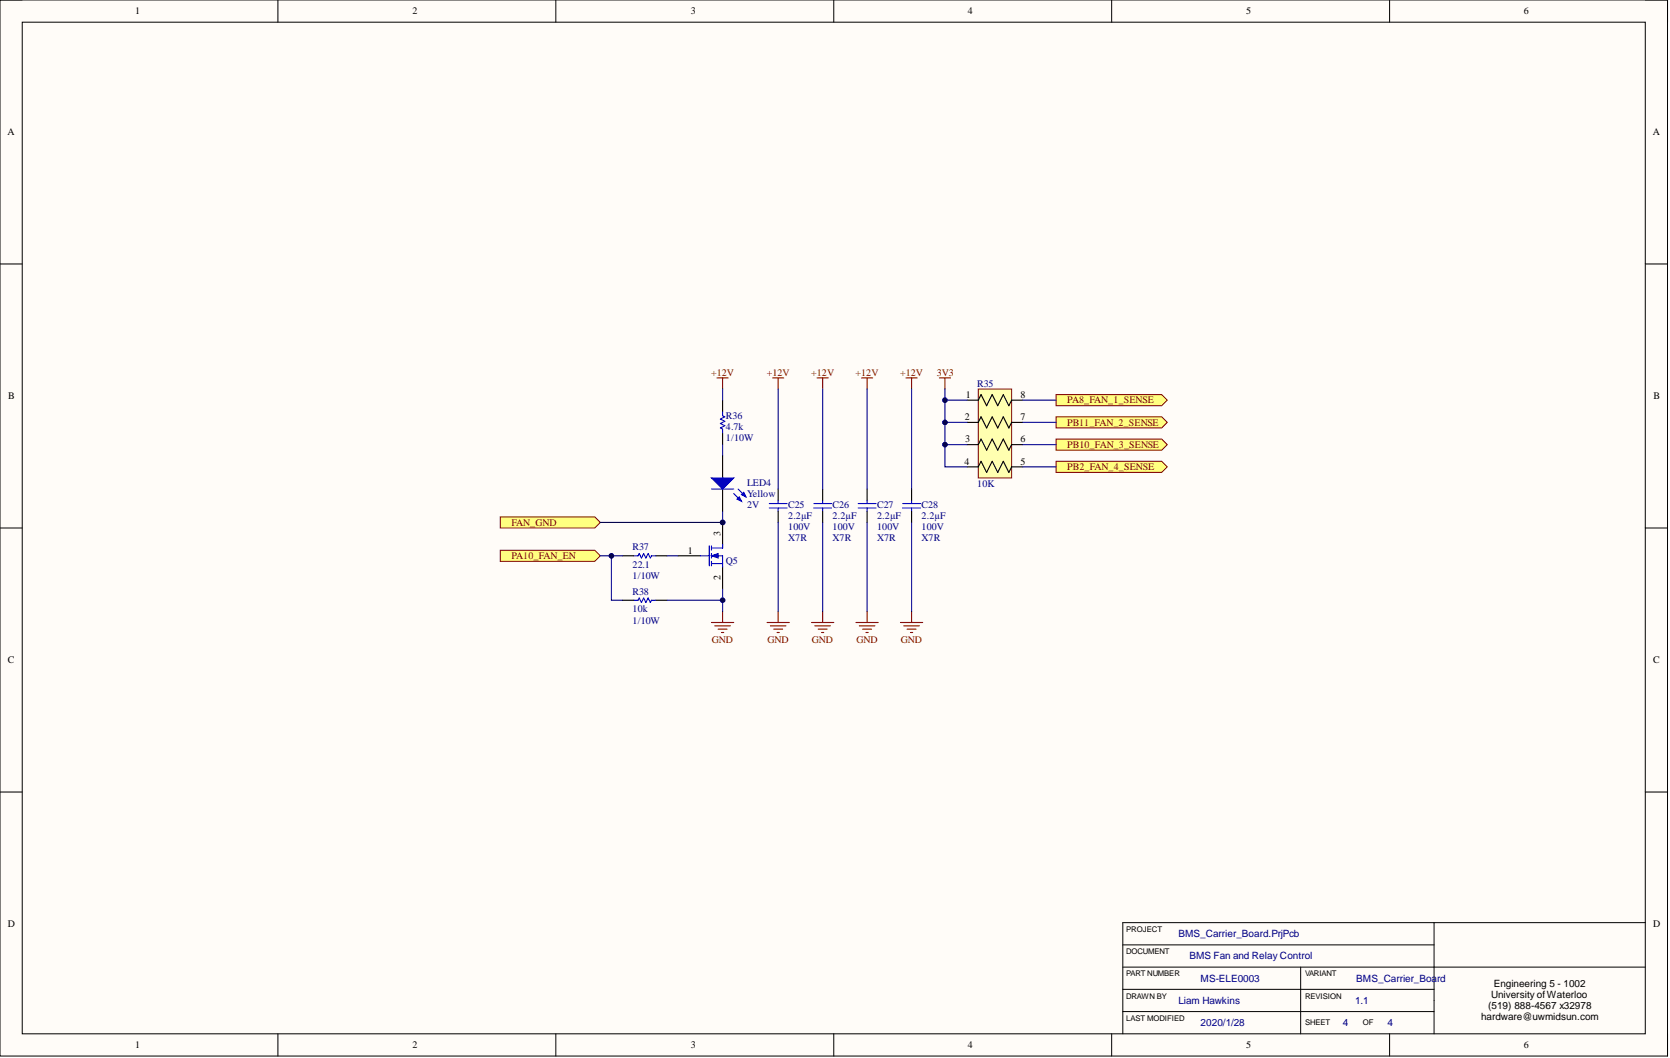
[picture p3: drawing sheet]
<svg xmlns="http://www.w3.org/2000/svg" width="381mm" height="241mm" viewBox="0 0 381 241" stroke-linecap="round" stroke-linejoin="round" font-family="sans-serif">
<defs><g id="words">
<g font-size="2.3">
<text x="30.9" y="3.3">1</text>
<text x="94.1" y="3.3">2</text>
<text x="157.6" y="3.3">3</text>
<text x="220.8" y="3.3">4</text>
<text x="284.3" y="3.3">5</text>
<text x="347.6" y="3.3">6</text>
<text x="1.7" y="30.8">A</text>
<text x="377.1" y="30.8">A</text>
<text x="1.9" y="91.1">B</text>
<text x="220.1" y="95.8">2</text>
<text x="220.3" y="90.8">1</text>
<text x="232.8" y="90.8">8</text>
<text x="232.8" y="95.8">7</text>
<text x="377.2" y="91.1">B</text>
<text x="220.2" y="100.9">3</text>
<text x="232.8" y="100.9">6</text>
<text x="220.1" y="106">4</text>
<text x="232.8" y="106">5</text>
<text x="164.3" y="122.2" transform="rotate(-90 164.3 122.2)">3</text>
<text x="156.9" y="126.3">1</text>
<text x="164.3" y="132.3" transform="rotate(-90 164.3 132.3)">2</text>
<text x="1.8" y="151.3">C</text>
<text x="377.1" y="151.3">C</text>
<text x="1.8" y="211.5">D</text>
<text x="377.1" y="211.5">D</text>
<text x="340.2" y="227.7">University of Waterloo</text>
<text x="340.8" y="225.1">Engineering 5 - 1002</text>
<text x="337.9" y="232.7">hardware@uwmidsun.com</text>
<text x="339.5" y="230.2">(519) 888-4567 x32978</text>
<text x="30.9" y="239.1">1</text>
<text x="94.1" y="239.1">2</text>
<text x="157.6" y="239.1">3</text>
<text x="220.8" y="239.1">4</text>
<text x="284.3" y="239.1">5</text>
<text x="347.6" y="239.1">6</text>
</g>
<g font-size="2.3" fill="#800000">
<text x="162.2" y="85.7">+12V</text>
<text x="174.9" y="85.7">+12V</text>
<text x="185.1" y="85.7">+12V</text>
<text x="195.2" y="85.7">+12V</text>
<text x="205.4" y="85.7">+12V</text>
<text x="213.7" y="85.7">3V3</text>
<text x="243.5" y="92">PA8_FAN_1_SENSE</text>
<text x="243.5" y="97.1">PB11_FAN_2_SENSE</text>
<text x="243.5" y="107.2">PB2_FAN_4_SENSE</text>
<text x="243.5" y="102.2">PB10_FAN_3_SENSE</text>
<text x="116.7" y="119.9">FAN_GND</text>
<text x="116.7" y="127.5">PA10_FAN_EN</text>
<text x="162.4" y="146.5">GND</text>
<text x="175.1" y="146.5">GND</text>
<text x="185.2" y="146.5">GND</text>
<text x="195.4" y="146.5">GND</text>
<text x="205.5" y="146.5">GND</text>
</g>
<g font-size="2.3" fill="#000080">
<text x="222.9" y="88.2">R35</text>
<text x="165.6" y="95.6">R36</text>
<text x="165.6" y="98.1">4.7k</text>
<text x="165.6" y="100.6">1/10W</text>
<text x="170.4" y="113.3">Yellow</text>
<text x="170.4" y="110.8">LED4</text>
<text x="222.9" y="111">10K</text>
<text x="170.4" y="115.9">2V</text>
<text x="179.8" y="118.4">2.2µF</text>
<text x="179.8" y="115.9">C25</text>
<text x="190" y="118.4">2.2µF</text>
<text x="190" y="115.9">C26</text>
<text x="200.1" y="118.4">2.2µF</text>
<text x="200.1" y="115.9">C27</text>
<text x="210.3" y="118.4">2.2µF</text>
<text x="210.3" y="115.9">C28</text>
<text x="144.3" y="125.5">R37</text>
<text x="179.8" y="120.9">100V</text>
<text x="179.8" y="123.5">X7R</text>
<text x="190" y="120.9">100V</text>
<text x="190" y="123.5">X7R</text>
<text x="200.1" y="120.9">100V</text>
<text x="200.1" y="123.5">X7R</text>
<text x="210.3" y="120.9">100V</text>
<text x="210.3" y="123.5">X7R</text>
<text x="144.3" y="129.6">22.1</text>
<text x="165.6" y="128.5">Q5</text>
<text x="144.3" y="135.6">R38</text>
<text x="144.3" y="132.1">1/10W</text>
<text x="144.3" y="139.7">10k</text>
<text x="144.3" y="142.2">1/10W</text>
<text x="268.8" y="213.7">BMS_Carrier_Board.PrjPcb</text>
<text x="271.4" y="218.8">BMS Fan and Relay Control</text>
<text x="273.9" y="223.9">MS-ELE0003</text>
<text x="309.4" y="223.9">BMS_Carrier_Board</text>
<text x="268.8" y="228.9">Liam Hawkins</text>
<text x="309.2" y="228.9">1.1</text>
<text x="273.9" y="234">2020/1/28</text>
<text x="306.4" y="234">4</text>
<text x="316.5" y="234">4</text>
</g>
<g font-size="1.8">
<text x="256.9" y="212.5">PROJECT</text>
<text x="256.9" y="217.6">DOCUMENT</text>
<text x="256.9" y="227.8">DRAWN BY</text>
<text x="256.9" y="222.7">PART NUMBER</text>
<text x="297.8" y="227.8">REVISION</text>
<text x="297.8" y="222.7">VARIANT</text>
<text x="256.9" y="232.8">LAST MODIFIED</text>
<text x="297.8" y="233.8">SHEET</text>
<text x="310.9" y="233.8">OF</text>
</g>
</g></defs>
<path d="M0 0h380.4v240.9h-380.4z" fill-rule="evenodd" fill="#fffcf8"/>
<path d="M0 0h380.4v240.9h-380.4z" fill="none" stroke="#000" stroke-width=".23"/>
<path d="M5.1 5.1h370.3v230.7h-370.3z" fill-rule="evenodd" fill="#fffcf8"/>
<g fill="none" stroke="#000" stroke-width=".23">
<path d="M0 0h5.1M63.4 0v5.1M126.8 0v5.1M190.2 0v5.1M253.6 0v5.1M317 0v5.1M375.4 0h5v5.1M5.1 5.1h370.3v230.7h-370.3zM0 60.2h5.1M375.4 60.2h5M0 120.4h5.1M375.4 120.4h5"/>
<path d="M0 180.6h5.1M375.4 180.6h5M256.2 215.5h71M327.2 210.4v25.4M375.4 210.4h-119.2v25.4M63.4 235.8v5.1M126.8 235.8v5.1M190.2 235.8v5.1M253.6 235.8v5.1M256.2 230.7h71M256.2 220.6h119.2M256.2 225.6h71"/>
<path d="M296.7 220.6v15.2M317 235.8v5.1M380.4 235.8v5.1"/>
</g>
<path d="M114.1 125.5h21.6l1.3 1.3-1.3 1.2h-21.6z" fill-rule="evenodd" fill="#ffff80"/>
<path d="M114.1 125.5h21.6l1.3 1.3-1.3 1.2h-21.6z" fill="none" stroke="#800000" stroke-width=".23"/>
<path d="M114.1 117.9h21.6l1.3 1.3-1.3 1.2h-21.6z" fill-rule="evenodd" fill="#ffff80"/>
<path d="M114.1 117.9h21.6l1.3 1.3-1.3 1.2h-21.6z" fill="none" stroke="#800000" stroke-width=".23"/>
<path d="M163.6 86.2h2.5M164.9 86.2v2.5M164.9 139.4v2.6M162.3 142h5.1M163.1 142.7h3.5M163.8 143.5h2.1M164.6 144.3h.5" fill="none" stroke="#800000" stroke-width=".25"/>
<path d="M164.9 93.8v1l.5 .3-1.1 .5 1.1 .5-1.1 .5 1.1 .5-1.1 .5 .6 .3v1M144.6 136.9h1l.2-.5 .5 1 .5-1 .6 1 .5-1 .5 1 .2-.5h1" fill="none" stroke="#00f" stroke-width=".25"/>
<path d="M164.9 91.3v2.5M164.9 98.9v2.5M164.9 103.9v5.1M164.9 111.5v5.1M142 136.9h2.6M149.6 136.9h2.6" fill="none" stroke="#000" stroke-width=".25"/>
<path d="M162.3 109h5.1l-2.5 2.5z" fill="#00f"/>
<path d="M162.3 109h5.1l-2.5 2.5zM167.4 112.6l1.8 1.7M168.4 111.5l1.8 1.8" fill="none" stroke="#00f" stroke-width=".25"/>
<path d="M168.2 113.8l.5-.5 .5 1z" fill="#00f"/>
<path d="M168.2 113.8l.5-.5 .5 1z" fill="none" stroke="#00f" stroke-width=".25"/>
<path d="M169.2 112.8l.5-.5 .5 1z" fill="#00f"/>
<path d="M162.3 111.5h5.1M169.2 112.8l.5-.5 .5 1zM175.5 115.9h4.1M175.5 114.8h4.1M177.5 114.1v.7M177.5 115.9v.7M144.6 126.8h1l.2-.5 .5 1 .5-1 .6 1 .5-1 .5 1 .2-.5h1" fill="none" stroke="#00f" stroke-width=".25"/>
<path d="M177.5 111.5v2.6M177.5 116.6v2.6M142 126.8h2.6M149.6 126.8h2.6" fill="none" stroke="#000" stroke-width=".25"/>
<path d="M176.3 86.2h2.5M177.5 86.2v2.5M177.5 139.4v2.6M175 142h5.1M175.8 142.7h3.5M176.5 143.5h2.1M177.3 144.3h.5" fill="none" stroke="#800000" stroke-width=".25"/>
<circle cx="164.9" cy="119.2" r=".51" fill="#000080"/>
<circle cx="164.9" cy="119.2" r=".51" fill="none" stroke="#000080" stroke-width=".23"/>
<path d="M164.9 119.2v5" fill="none" stroke="#000" stroke-width=".25"/>
<circle cx="164.9" cy="119.2" r=".51" fill="#000080"/>
<circle cx="164.9" cy="119.2" r=".51" fill="none" stroke="#000080" stroke-width=".23"/>
<path d="M154.7 126.8h5.1M164.9 129.3v5.1" fill="none" stroke="#000" stroke-width=".25"/>
<path d="M159.8 126.8h2M161.8 124.5v4.5M162.3 125h2.6M162.3 126.8h2.6v2.5M162.3 128.5h2.6M162.3 124.5v1M162.3 126.3v1M162.3 128v1" fill="none" stroke="#00f" stroke-width=".25"/>
<path d="M162.3 126.8l1.5-.5v1z" fill="#00f"/>
<path d="M162.3 126.8l1.5-.5v1z" fill="none" stroke="#00f" stroke-width=".23"/>
<path d="M164.9 124.2v.8" fill="none" stroke="#00f" stroke-width=".25"/>
<path d="M240.9 90h24.1l1.3 1.3-1.3 1.2h-24.1z" fill-rule="evenodd" fill="#ffff80"/>
<path d="M240.9 90h24.1l1.3 1.3-1.3 1.2h-24.1z" fill="none" stroke="#800000" stroke-width=".23"/>
<path d="M240.9 95.1h24.1l1.3 1.2-1.3 1.3h-24.1z" fill-rule="evenodd" fill="#ffff80"/>
<path d="M240.9 95.1h24.1l1.3 1.2-1.3 1.3h-24.1z" fill="none" stroke="#800000" stroke-width=".23"/>
<path d="M240.9 105.2h24.1l1.3 1.3-1.3 1.2h-24.1z" fill-rule="evenodd" fill="#ffff80"/>
<path d="M240.9 105.2h24.1l1.3 1.3-1.3 1.2h-24.1z" fill="none" stroke="#800000" stroke-width=".23"/>
<path d="M240.9 100.1h24.1l1.3 1.3-1.3 1.3h-24.1z" fill-rule="evenodd" fill="#ffff80"/>
<path d="M240.9 100.1h24.1l1.3 1.3-1.3 1.3h-24.1z" fill="none" stroke="#800000" stroke-width=".23"/>
<path d="M223.2 88.7h7.6v20.3h-7.6z" fill-rule="evenodd" fill="#ffffb0"/>
<path d="M223.2 88.7h7.6v20.3h-7.6z" fill="none" stroke="#800000" stroke-width=".23"/>
<path d="M220.7 91.3h2.5l.6-1.3 1.3 2.5 1.3-2.5 1.2 2.5 1.3-2.5 1.3 2.5 .6-1.2h2.5M220.7 96.3h2.5l.6-1.2 1.3 2.5 1.3-2.5 1.2 2.5 1.3-2.5 1.3 2.5 .6-1.3h2.5M187.7 111.5v2.6M187.7 116.6v2.6M197.8 111.5v2.6M197.8 116.6v2.6M208 111.5v2.6M208 116.6v2.6M220.7 101.4h2.5l.6-1.3 1.3 2.6 1.3-2.6 1.2 2.6 1.3-2.6 1.3 2.6 .6-1.3h2.5M220.7 106.5h2.5l.6-1.3 1.3 2.5 1.3-2.5 1.2 2.5 1.3-2.5 1.3 2.5 .6-1.2h2.5" fill="none" stroke="#000" stroke-width=".25"/>
<g fill="none" stroke="#800000" stroke-width=".25">
<path d="M186.4 86.2h2.5M187.7 86.2v2.5M196.6 86.2h2.5M197.8 86.2v2.5M206.7 86.2h2.5M208 86.2v2.5M214.3 86.2h2.5M215.6 86.2v2.5M187.7 139.4v2.6M197.8 139.4v2.6M208 139.4v2.6M185.1 142h5.1"/>
<path d="M185.9 142.7h3.6M186.7 143.5h2M187.4 144.3h.5M195.3 142h5.1M196.1 142.7h3.5M196.8 143.5h2M197.6 144.3h.5M205.4 142h5.1M206.2 142.7h3.5M207 143.5h2M207.7 144.3h.5"/>
</g>
<path d="M185.7 115.9h4M185.7 114.8h4M187.7 114.1v.7M187.7 115.9v.7M195.8 115.9h4.1M195.8 114.8h4.1M197.8 114.1v.7M197.8 115.9v.7M205.9 115.9h4.1M205.9 114.8h4.1M208 114.1v.7M208 115.9v.7" fill="none" stroke="#00f" stroke-width=".25"/>
<path d="M164.9 88.7v2.6M164.9 101.4v2.5M137 126.8h5" fill="none" stroke="#000080" stroke-width=".25"/>
<circle cx="139.5" cy="126.8" r=".51" fill="#000080"/>
<circle cx="139.5" cy="126.8" r=".51" fill="none" stroke="#000080" stroke-width=".23"/>
<path d="M177.5 88.7v22.8M164.9 116.6v2.6h-27.9M177.5 119.2v20.2M152.2 126.8h2.5" fill="none" stroke="#000080" stroke-width=".25"/>
<circle cx="164.9" cy="119.2" r=".51" fill="#000080"/>
<circle cx="164.9" cy="119.2" r=".51" fill="none" stroke="#000080" stroke-width=".23"/>
<path d="M139.5 126.8v10.1h2.5" fill="none" stroke="#000080" stroke-width=".25"/>
<circle cx="139.5" cy="126.8" r=".51" fill="#000080"/>
<circle cx="139.5" cy="126.8" r=".51" fill="none" stroke="#000080" stroke-width=".23"/>
<path d="M164.9 136.9v2.5" fill="none" stroke="#000080" stroke-width=".25"/>
<circle cx="164.9" cy="136.9" r=".51" fill="#000080"/>
<circle cx="164.9" cy="136.9" r=".51" fill="none" stroke="#000080" stroke-width=".23"/>
<path d="M164.9 134.4v2.5h-12.7" fill="none" stroke="#000080" stroke-width=".25"/>
<circle cx="164.9" cy="136.9" r=".51" fill="#000080"/>
<circle cx="164.9" cy="136.9" r=".51" fill="none" stroke="#000080" stroke-width=".23"/>
<path d="M233.3 91.3h7.6M233.3 96.3h7.6M215.6 101.4h5.1M233.3 101.4h7.6M233.3 106.5h7.6" fill="none" stroke="#000080" stroke-width=".25"/>
<circle cx="215.6" cy="101.4" r=".51" fill="#000080"/>
<circle cx="215.6" cy="101.4" r=".51" fill="none" stroke="#000080" stroke-width=".23"/>
<path d="M215.6 96.3h5.1" fill="none" stroke="#000080" stroke-width=".25"/>
<circle cx="215.6" cy="96.3" r=".51" fill="#000080"/>
<circle cx="215.6" cy="96.3" r=".51" fill="none" stroke="#000080" stroke-width=".23"/>
<path d="M215.6 91.3v15.2h5.1" fill="none" stroke="#000080" stroke-width=".25"/>
<circle cx="215.6" cy="91.3" r=".51" fill="#000080"/>
<circle cx="215.6" cy="91.3" r=".51" fill="none" stroke="#000080" stroke-width=".23"/>
<circle cx="215.6" cy="96.3" r=".51" fill="#000080"/>
<circle cx="215.6" cy="96.3" r=".51" fill="none" stroke="#000080" stroke-width=".23"/>
<circle cx="215.6" cy="101.4" r=".51" fill="#000080"/>
<circle cx="215.6" cy="101.4" r=".51" fill="none" stroke="#000080" stroke-width=".23"/>
<path d="M215.6 88.7v2.6h5.1" fill="none" stroke="#000080" stroke-width=".25"/>
<circle cx="215.6" cy="91.3" r=".51" fill="#000080"/>
<circle cx="215.6" cy="91.3" r=".51" fill="none" stroke="#000080" stroke-width=".23"/>
<path d="M187.7 88.7v22.8M197.8 88.7v22.8M208 88.7v22.8M187.7 119.2v20.2M197.8 119.2v20.2M208 119.2v20.2" fill="none" stroke="#000080" stroke-width=".25"/>
<use href="#words"/>
</svg>
